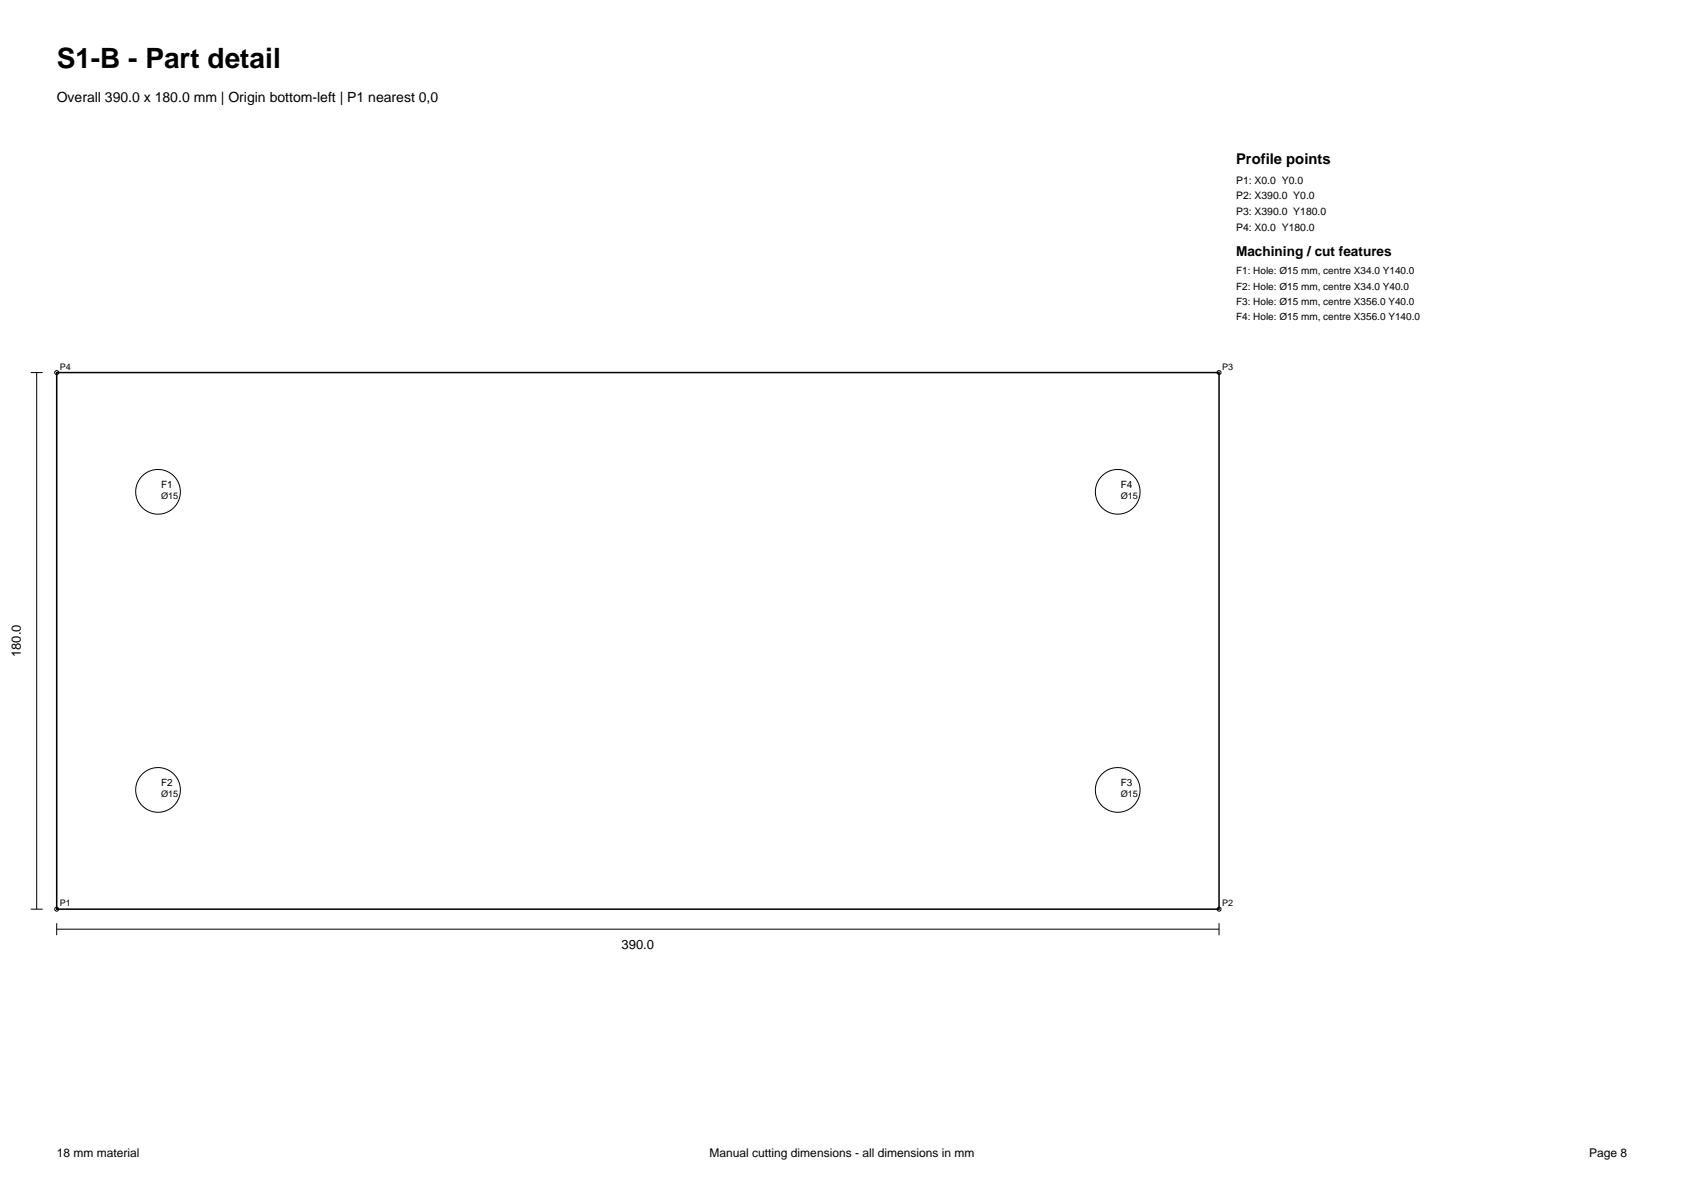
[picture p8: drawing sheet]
<svg xmlns="http://www.w3.org/2000/svg" width="297mm" height="210mm" viewBox="0 0 297 210" stroke-linecap="round" stroke-linejoin="round" font-family="sans-serif">
<defs><g id="words">
<text font-size="4.9" x="10" y="12">S1-B - Part detail</text>
<text font-size="2.6" x="218" y="29">Profile points</text>
<text font-size="2.5" x="10" y="18">Overall 390.0 x 180.0 mm | Origin bottom-left | P1 nearest 0,0</text>
<text font-size="2.4" x="218" y="45.2">Machining / cut features</text>
<g font-size="2.3">
<text x="3.7" y="115.9" transform="rotate(-90 3.7 115.9)">180.0</text>
<text x="109.6" y="167.4">390.0</text>
</g>
<g font-size="2.1">
<text x="10" y="204">18 mm material</text>
<text x="125.2" y="204">Manual cutting dimensions - all dimensions in mm</text>
<text x="280.3" y="204">Page 8</text>
</g>
<g font-size="1.8">
<text x="218" y="32.4">P1: X0.0 Y0.0</text>
<text x="218" y="35.1">P2: X390.0 Y0.0</text>
<text x="218" y="37.9">P3: X390.0 Y180.0</text>
<text x="218" y="40.7">P4: X0.0 Y180.0</text>
<text x="218" y="48.4">F1: Hole: Ø15 mm, centre X34.0 Y140.0</text>
<text x="218" y="51.1">F2: Hole: Ø15 mm, centre X34.0 Y40.0</text>
<text x="218" y="53.7">F3: Hole: Ø15 mm, centre X356.0 Y40.0</text>
<text x="218" y="56.3">F4: Hole: Ø15 mm, centre X356.0 Y140.0</text>
<text x="28.4" y="86">F1</text>
<text x="197.7" y="86">F4</text>
<text x="28.4" y="138.6">F2</text>
<text x="197.7" y="138.6">F3</text>
</g>
<g font-size="1.6">
<text x="10.5" y="65.2">P4</text>
<text x="215.5" y="65.2">P3</text>
<text x="28.4" y="88">Ø15</text>
<text x="197.7" y="88">Ø15</text>
<text x="28.4" y="140.5">Ø15</text>
<text x="197.7" y="140.5">Ø15</text>
<text x="10.5" y="159.8">P1</text>
<text x="215.5" y="159.8">P2</text>
</g>
</g></defs>
<path d="M10 65.7h205v94.6h-205z" fill="none" stroke="#000" stroke-width=".26"/>
<g fill="none" stroke="#000" stroke-width=".18">
<path d="M5.4 65.7h2.1M6.5 65.7v94.6M5.4 160.3h2.1M10 163.8h205M10 162.8v2.1M215 162.8v2.1"/>
<circle cx="10" cy="65.7" r=".35"/>
<circle cx="215" cy="65.7" r=".35"/>
<circle cx="27.9" cy="86.7" r="3.9"/>
<circle cx="197.1" cy="86.7" r="3.9"/>
<circle cx="27.9" cy="139.3" r="3.9"/>
<circle cx="197.1" cy="139.3" r="3.9"/>
<circle cx="10" cy="160.3" r=".35"/>
<circle cx="215" cy="160.3" r=".35"/>
</g>
<use href="#words"/>
</svg>
